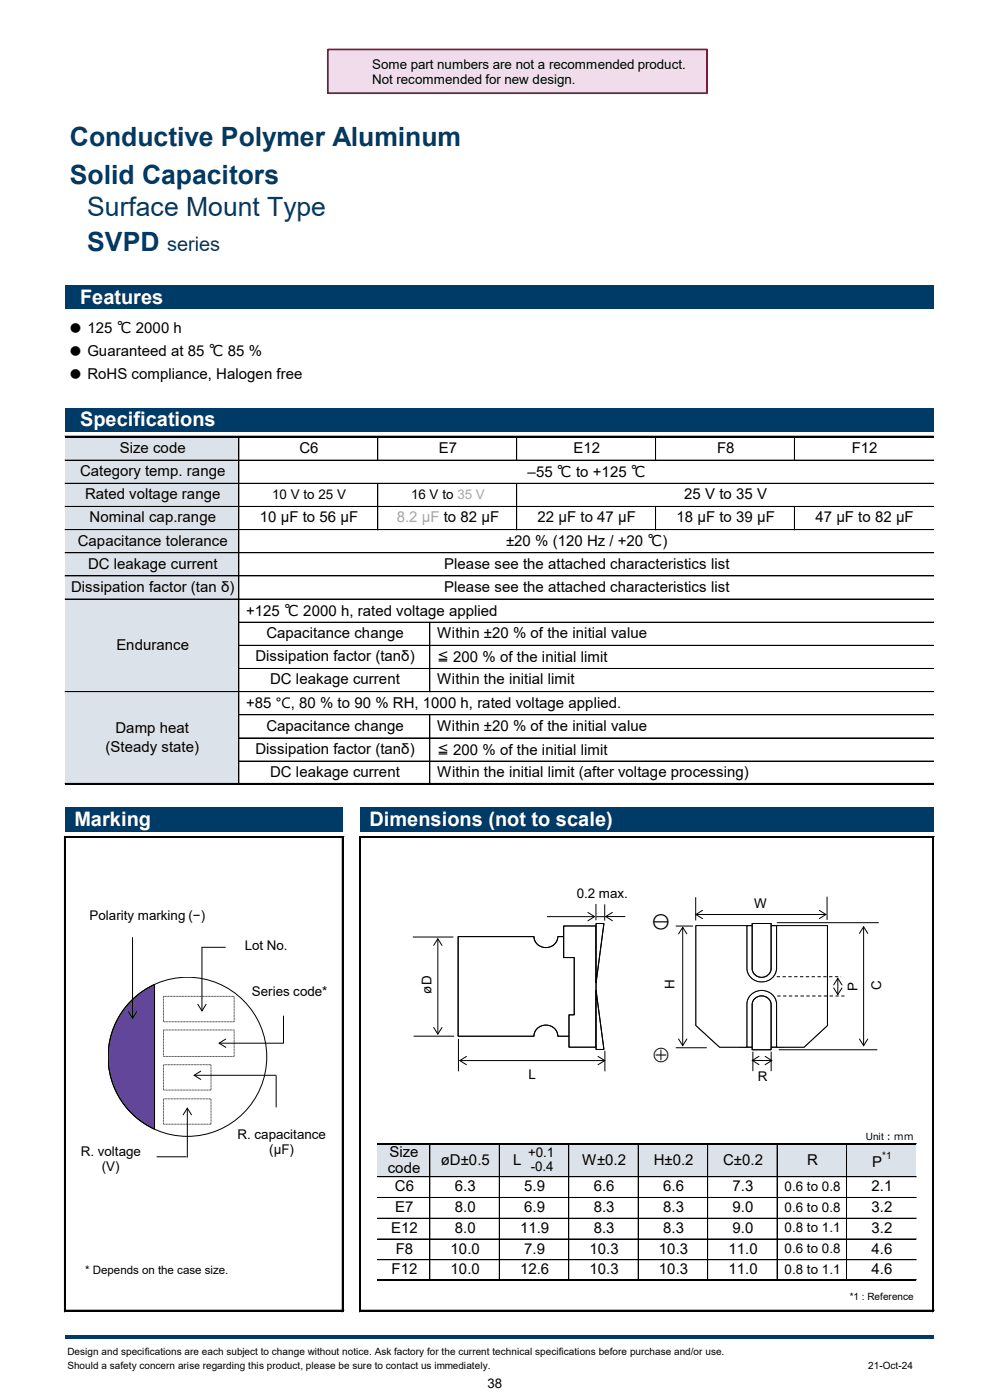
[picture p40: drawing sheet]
<svg xmlns="http://www.w3.org/2000/svg" width="210mm" height="297mm" viewBox="0 0 210 297" stroke-linecap="round" stroke-linejoin="round" font-family="sans-serif">
<defs><g id="words">
<text font-size="7.1" x="138.5" y="226.4">⊕</text>
<g font-size="5.6" fill="#003b68">
<text x="14.8" y="31">Conductive Polymer Aluminum</text>
<text x="14.8" y="39">Solid Capacitors</text>
<text x="18.5" y="45.9">Surface Mount Type</text>
<text x="18.5" y="53.3">SVPD</text>
</g>
<text font-size="4.2" fill="#003b68" x="35.4" y="53.3">series</text>
<g font-size="4.2" fill="#fff">
<text x="17" y="64.4">Features</text>
<text x="17" y="90.4">Specifications</text>
<text x="15.8" y="175.2">Marking</text>
<text x="78.4" y="175.2">Dimensions (not to scale)</text>
</g>
<text font-size="3.9" x="138.3" y="196.6">⊖</text>
<g font-size="3.2">
<text x="14.5" y="70.6">● 125 ℃ 2000 h</text>
<text x="14.5" y="75.5">● Guaranteed at 85 ℃ 85 %</text>
<text x="14.5" y="80.4">● RoHS compliance, Halogen free</text>
<text x="17" y="101">Category temp. range</text>
<text x="25.4" y="96.1">Size code</text>
<text x="63.5" y="96.1">C6</text>
<text x="93.1" y="96.1">E7</text>
<text x="111.9" y="101.2">–55 ℃ to +125 ℃</text>
<text x="121.7" y="96.1">E12</text>
<text x="152.1" y="96.1">F8</text>
<text x="180.7" y="96.1">F12</text>
<text x="18" y="105.9">Rated voltage range</text>
<text x="145.2" y="105.9">25 V to 35 V</text>
<text x="19" y="110.8">Nominal cap.range</text>
<text x="55.1" y="110.8">10 μF to 56 μF</text>
<text x="114" y="110.8">22 μF to 47 μF</text>
<text x="143.5" y="110.8">18 μF to 39 μF</text>
<text x="173" y="110.8">47 μF to 82 μF</text>
<text x="16.5" y="115.7">Capacitance tolerance</text>
<text x="107.4" y="115.9">±20 % (120 Hz / +20 ℃)</text>
<text x="15.1" y="125.6">Dissipation factor (tan δ)</text>
<text x="18.7" y="120.6">DC leakage current</text>
<text x="94.2" y="125.6">Please see the attached characteristics list</text>
<text x="94.2" y="120.6">Please see the attached characteristics list</text>
<text x="52.2" y="130.6">+125 ℃ 2000 h, rated voltage applied</text>
<text x="24.7" y="137.8">Endurance</text>
<text x="56.5" y="135.4">Capacitance change</text>
<text x="92.7" y="135.4">Within ±20 % of the initial value</text>
<text x="54.2" y="140.3">Dissipation factor (tanδ)</text>
<text x="92.7" y="140.5">≦ 200 % of the initial limit</text>
<text x="57.3" y="145.2">DC leakage current</text>
<text x="92.7" y="145.2">Within the initial limit</text>
<text x="24.5" y="155.5">Damp heat</text>
<text x="52.2" y="150.2">+85 ℃, 80 % to 90 % RH, 1000 h, rated voltage applied.</text>
<text x="56.5" y="155">Capacitance change</text>
<text x="92.7" y="155">Within ±20 % of the initial value</text>
<text x="22.4" y="159.5">(Steady state)</text>
<text x="54.2" y="159.9">Dissipation factor (tanδ)</text>
<text x="92.7" y="160.1">≦ 200 % of the initial limit</text>
<text x="57.3" y="164.8">DC leakage current</text>
<text x="92.7" y="164.8">Within the initial limit (after voltage processing)</text>
<text x="82.6" y="245.4">Size</text>
<text x="82.3" y="248.9">code</text>
<text x="93.5" y="247.1">øD±0.5</text>
<text x="108.9" y="247.1">L</text>
<text x="123.5" y="247.1">W±0.2</text>
<text x="138.7" y="247.1">H±0.2</text>
<text x="153.4" y="247.1">C±0.2</text>
<text x="171.2" y="247.1">R</text>
<text x="185" y="247.5">P</text>
<text x="83.8" y="252.8">C6</text>
<text x="83.9" y="257.2">E7</text>
<text x="96.5" y="257.2">8.0</text>
<text x="96.5" y="252.8">6.3</text>
<text x="111.2" y="257.2">6.9</text>
<text x="111.2" y="252.8">5.9</text>
<text x="125.9" y="257.2">8.3</text>
<text x="125.9" y="252.8">6.6</text>
<text x="140.7" y="257.2">8.3</text>
<text x="140.7" y="252.8">6.6</text>
<text x="155.4" y="257.2">9.0</text>
<text x="155.4" y="252.8">7.3</text>
<text x="184.9" y="257.2">3.2</text>
<text x="184.9" y="252.8">2.1</text>
<text x="83" y="261.6">E12</text>
<text x="96.5" y="261.6">8.0</text>
<text x="110.3" y="261.6">11.9</text>
<text x="125.9" y="261.6">8.3</text>
<text x="140.7" y="261.6">8.3</text>
<text x="155.4" y="261.6">9.0</text>
<text x="184.9" y="261.6">3.2</text>
<text x="83.9" y="266">F8</text>
<text x="95.6" y="266">10.0</text>
<text x="111.2" y="266">7.9</text>
<text x="125.1" y="266">10.3</text>
<text x="139.8" y="266">10.3</text>
<text x="154.5" y="266">11.0</text>
<text x="184.9" y="266">4.6</text>
<text x="83.1" y="270.4">F12</text>
<text x="95.6" y="270.4">10.0</text>
<text x="110.3" y="270.4">12.6</text>
<text x="125.1" y="270.4">10.3</text>
<text x="139.8" y="270.4">10.3</text>
<text x="154.5" y="270.4">11.0</text>
<text x="184.9" y="270.4">4.6</text>
</g>
<text font-size="3.2" fill="#a6a6a6" x="84.2" y="110.8">8.2 μF to 82 μF</text>
<g font-size="2.8">
<text x="79" y="14.5">Some part numbers are not a recommended product.</text>
<text x="79" y="17.8">Not recommended for new design.</text>
<text x="57.7" y="105.8">10 V to 25 V</text>
<text x="87.2" y="105.8">16 V to 35 V</text>
<text x="122.3" y="190.4">0.2 max.</text>
<text x="19" y="195.2">Polarity marking (−)</text>
<text x="160" y="192.7">W</text>
<text x="51.9" y="201.5">Lot No.</text>
<text x="143.1" y="209.8" transform="rotate(-90 143.1 209.8)">H</text>
<text x="186.9" y="210" transform="rotate(-90 186.9 210)">C</text>
<text x="53.5" y="211.4">Series code*</text>
<text x="91.6" y="210.8" transform="rotate(-90 91.6 210.8)">øD</text>
<text x="181.9" y="210.3" transform="rotate(-90 181.9 210.3)">P</text>
<text x="112.1" y="228.9">L</text>
<text x="160.8" y="229.2">R</text>
<text x="17.2" y="245.1">R. voltage</text>
<text x="50.4" y="241.6">R. capacitance</text>
<text x="57.1" y="244.8">(μF)</text>
<text x="112" y="245.5">+0.1</text>
<text x="21.6" y="248.4">(V)</text>
<text x="112.6" y="248.5">-0.4</text>
<text x="166.5" y="257">0.6 to 0.8</text>
<text x="166.5" y="252.6">0.6 to 0.8</text>
<text x="166.5" y="261.5">0.8 to 1.1</text>
<text x="166.5" y="265.9">0.6 to 0.8</text>
<text x="166.5" y="270.3">0.8 to 1.1</text>
<text x="103.4" y="294.5">38</text>
</g>
<text font-size="2.5" x="18" y="270.3">* Depends on the case size.</text>
<g font-size="2.1">
<text x="183.7" y="241.9">Unit：ｍｍ</text>
<text x="187.2" y="245.9">*1</text>
<text x="180.3" y="275.8">*1 : Reference</text>
<text x="14.3" y="287.4">Design and specifications are each subject to change without notice. Ask factory for the current technical specifications before purchase and/or use.</text>
<text x="14.3" y="290.5">Should a safety concern arise regarding this product, please be sure to contact us immediately.</text>
<text x="184.2" y="290.5">21-Oct-24</text>
</g>
</g></defs>
<g fill="#003b68">
<path d="M13.8 60.6h184.2v4.9h-184.2z" fill-rule="evenodd"/>
<path d="M13.8 86.6h184.2v4.9h-184.2z" fill-rule="evenodd"/>
</g>
<path d="M13.8 92.7h36.9v73.7h-36.9z" fill-rule="evenodd" fill="#dbe2e9"/>
<g fill="#003b68">
<path d="M13.8 171.3h59v5.1h-59z" fill-rule="evenodd"/>
<path d="M76.5 171.3h121.5v5.1h-121.5z" fill-rule="evenodd"/>
</g>
<g fill="#dbe2e9">
<path d="M80.1 242.8h114.3v3.5h-114.3z" fill-rule="evenodd"/>
<path d="M80.1 246.2h114.3v3.5h-114.3z" fill-rule="evenodd"/>
</g>
<g fill="none" stroke="#000" stroke-width=".21">
<path d="M13.8 92.5h184.2M50.7 92.9v73.3M80.1 92.9v4.8M109.6 92.9v4.8M139.1 92.9v4.8M168.5 92.9v4.8M198 97.6h-184.2M13.8 102.5h184.2M13.8 102.6h184.2M13.8 112.4h184.2M80.2 102.6l-.1 9.8M109.6 102.6v9.8"/>
<path d="M139.1 107.5v4.9M168.5 107.5v4.9M198 107.4l-184.2 .1M198 117.3h-184.2M13.8 127.1h184.2M50.7 136.9h147.3M91.2 132v14.8M198 122.2h-184.2M198 132h-147.3M50.7 151.6h147.3M50.7 151.7h147.3M91.2 151.7v14.5"/>
<path d="M198 146.7h-184.2M198 141.8h-147.3M198 156.5l-147.3 .1M13.7 177.5v100.8M13.8 166.2h184.2M14 177.5h58.9M50.7 161.5h147.3M72.6 177.8v100.5M76.3 177.5v100.8M76.6 177.5h121.6M197.8 177.8v100.5M80.1 242.6h114.3"/>
<path d="M80.1 249.6h114.3M80.1 249.7h114.3M80.1 254h114.3M80.1 254.1h114.3M80.1 258.4h114.3M80.1 258.5h114.3M91.2 243v28.5M105.9 243v28.5M120.6 243l.1 28.5M135.4 243v28.5M150.1 243v28.5M164.8 243v28.5"/>
<path d="M164.9 243v28.5M179.6 243v28.5M14 278h58.9M76.6 278h121.6M80.1 262.8h114.3M80.1 262.9h114.3M80.1 267.3h114.3M80.1 271.5h114.3"/>
</g>
<path d="M13.8 92.7h184.2M13.8 177.5v100.8M13.8 166.4h184.2M14 177.6h58.9M72.8 177.8v100.5M76.5 177.5v100.8M76.6 177.6h121.6M198 177.8v100.5M80.1 242.8h114.3M14 278.1h58.9M76.6 278.1h121.6M80.1 271.7h114.3" fill="none" stroke="#000" stroke-width=".34"/>
<path d="M13.8 283.4h184.2v.7h-184.2z" fill-rule="evenodd" fill="#003b68"/>
<path d="M28.3 211.9a16.9 16.9 0 0 1 4.5-3v30.7a16.9 16.9 0 0 1-4.5-27.7z" fill="#614699"/>
<g fill="none" stroke="#000" stroke-width=".21">
<path d="M28.1 198.8v17.2M27.2 214.6l.9 1.4 .9-1.4M28.3 211.9a16.9 16.9 0 0 1 4.5-3v30.7a16.9 16.9 0 0 1-4.5-27.7zM34.7 211.4h15v5.4h-15zM34.7 218.5h15v5.6h-15zM42 213.1l.8 1.4 .9-1.4M42.7 201h5.2M42.8 201v13.5M60.1 215.5v5.8M34.7 225.9h10.1v5.4h-10.1zM34.7 233.1h10.1v5.4h-10.1zM38.9 236.5l.8-1.4 .9 1.4"/>
<path d="M39.7 235.1v10.5M41.2 228.1h17.4M42.6 227.2l-1.4 .9 1.4 .9M46.5 221.3h13.6M47.9 220.4l-1.4 .9 1.4 .9M58.6 228.2v6.7M33.2 245.4h6.4"/>
<circle cx="39.8" cy="224.2" r="16.9"/>
</g>
<path d="M156.9 196.4h9.3v25.8h-9.3z" fill="#fff"/>
<path d="M156.9 196.4h9.3v25.8h-9.3z" fill="none" stroke="#000" stroke-width=".21"/>
<path d="M147.6 196.4h10.8v9a3.2 3.2 0 0 0 3.2 2.9 3.2 3.2 0 0 0 3.1-2.9v-9h10.8v21.2l-4.9 4.6h-5.9v-9.2a3.2 3.2 0 0 0-3.1-2.9 3.2 3.2 0 0 0-3.2 2.9v9.2h-5.8l-5-4.6z" fill="#fff"/>
<path d="M147.6 196.4h10.8v9a3.2 3.2 0 0 0 3.2 2.9 3.2 3.2 0 0 0 3.1-2.9v-9h10.8v21.2l-4.9 4.6h-5.9v-9.2a3.2 3.2 0 0 0-3.1-2.9 3.2 3.2 0 0 0-3.2 2.9v9.2h-5.8l-5-4.6z" fill="none" stroke="#000" stroke-width=".21"/>
<path d="M147.6 196.4h10.8v9a3.2 3.2 0 0 0 3.2 2.9 3.2 3.2 0 0 0 3.1-2.9v-9h10.8v21.2l-4.9 4.6h-5.9v-9.2a3.2 3.2 0 0 0-3.1-2.9 3.2 3.2 0 0 0-3.2 2.9v9.2h-5.8l-5-4.6z" fill="#fff"/>
<path d="M147.6 196.4h10.8v9a3.2 3.2 0 0 0 3.2 2.9 3.2 3.2 0 0 0 3.1-2.9v-9h10.8v21.2l-4.9 4.6h-5.9v-9.2a3.2 3.2 0 0 0-3.1-2.9 3.2 3.2 0 0 0-3.2 2.9v9.2h-5.8l-5-4.6z" fill="none" stroke="#000" stroke-width=".21"/>
<path d="M97.2 198.7h16.1a2.54 2.54 0 0 0 2.5 2.3 2.54 2.54 0 0 0 2.5-2.3h4.5v21.1h-4.5a2.54 2.54 0 0 0-2.5-2.3 2.54 2.54 0 0 0-2.5 2.3h-16.1z" fill="#fff"/>
<path d="M97.2 198.7h16.1a2.54 2.54 0 0 0 2.5 2.3 2.54 2.54 0 0 0 2.5-2.3h4.5v21.1h-4.5a2.54 2.54 0 0 0-2.5-2.3 2.54 2.54 0 0 0-2.5 2.3h-16.1z" fill="none" stroke="#000" stroke-width=".21"/>
<path d="M119.6 196.4h6.8v25.8h-5.7v-6.9h1.1v-12.1h-2.2z" fill="#fff"/>
<path d="M119.6 196.4h6.8v25.8h-5.7v-6.9h1.1v-12.1h-2.2z" fill="none" stroke="#000" stroke-width=".21"/>
<path d="M126.4 210.1l1.7 12.5h-1.7z" fill="#fff"/>
<path d="M126.4 210.1l1.7 12.5h-1.7z" fill="none" stroke="#000" stroke-width=".21"/>
<path d="M126.4 195.9h1.7l-1.7 12.6z" fill="#fff"/>
<path d="M126.4 195.9h1.7l-1.7 12.6z" fill="none" stroke="#000" stroke-width=".21"/>
<path d="M159.6 195.9h4v9.6a2.02 2.02 0 0 1-2 1.8 2.02 2.02 0 0 1-2-1.8z" fill="#fff"/>
<path d="M159.6 195.9h4v9.6a2.02 2.02 0 0 1-2 1.8 2.02 2.02 0 0 1-2-1.8z" fill="none" stroke="#000" stroke-width=".21"/>
<path d="M160.2 211.8a2.04 2.04 0 0 1 2.1-.4 2.04 2.04 0 0 1 1.3 1.7v9.6h-4v-9.6v-.5z" fill="#fff"/>
<g fill="none" stroke="#000" stroke-width=".21">
<path d="M87.6 198.8h8.6M92.9 199.2v20.2M116 194.5h10.1M124.7 193.6l1.4 .9-1.4 .8M126.4 191.8v3.4M126.5 194.5h1.8M128.3 191.9v3.4M128.5 194.4h4.1M129.9 193.6l-1.4 .8 1.4 .9M143.4 196.5h3.6M143.9 198.1l.9-1.4 .9 1.4M144.8 196.7v25.1"/>
<path d="M147.6 190.3v5M147.6 194h27.6M149 193.1l-1.4 .9 1.4 .9M164.8 195.7h21.6M173.8 193.1l1.4 .9-1.4 .9M175.4 190.2v5M182.3 198l.9-1.4 .9 1.4M183.2 196.6v25.2M87.7 219.8h8.6M92 200.6l.9-1.4 .9 1.4M92 218l.9 1.4 .9-1.4M160.2 211.8a2.04 2.04 0 0 1 2.1-.4 2.04 2.04 0 0 1 1.3 1.7v9.6h-4v-9.6v-.5z"/>
<path d="M176.8 209.6l.9 1.4 .9-1.4M176.8 209l.9-1.5 .9 1.5M177.7 207.5v3.5M97.3 220.4v6.9M97.5 225h30.8M99 224.1l-1.5 .9 1.5 .9M126.9 224.1l1.4 .9-1.4 .9M128.3 222.9v4.4M143.4 222.3h6.5M143.9 220.4l.9 1.4 .9-1.4M159.6 225h4.1M159.7 223.1v4.1"/>
<path d="M161 224.1l-1.4 .9 1.4 .9M162.3 224.1l1.4 .9-1.4 .9M163.6 223.1v4.1M165.2 222.7h20.9M182.3 220.4l.9 1.4 .9-1.4"/>
</g>
<path d="M164.8 207.2h13.6M164.9 211.3h14.3" fill="none" stroke="#000" stroke-width=".21" stroke-dasharray=".7 .5" stroke-linecap="butt"/>
<path d="M69.5 10.5h80.5v9.3h-80.5z" fill-rule="evenodd" fill="#f1dceb"/>
<path d="M69.5 10.5h80.5v9.3h-80.5z" fill="none" stroke="#b10038" stroke-width=".35"/>
<use href="#words"/>
</svg>
